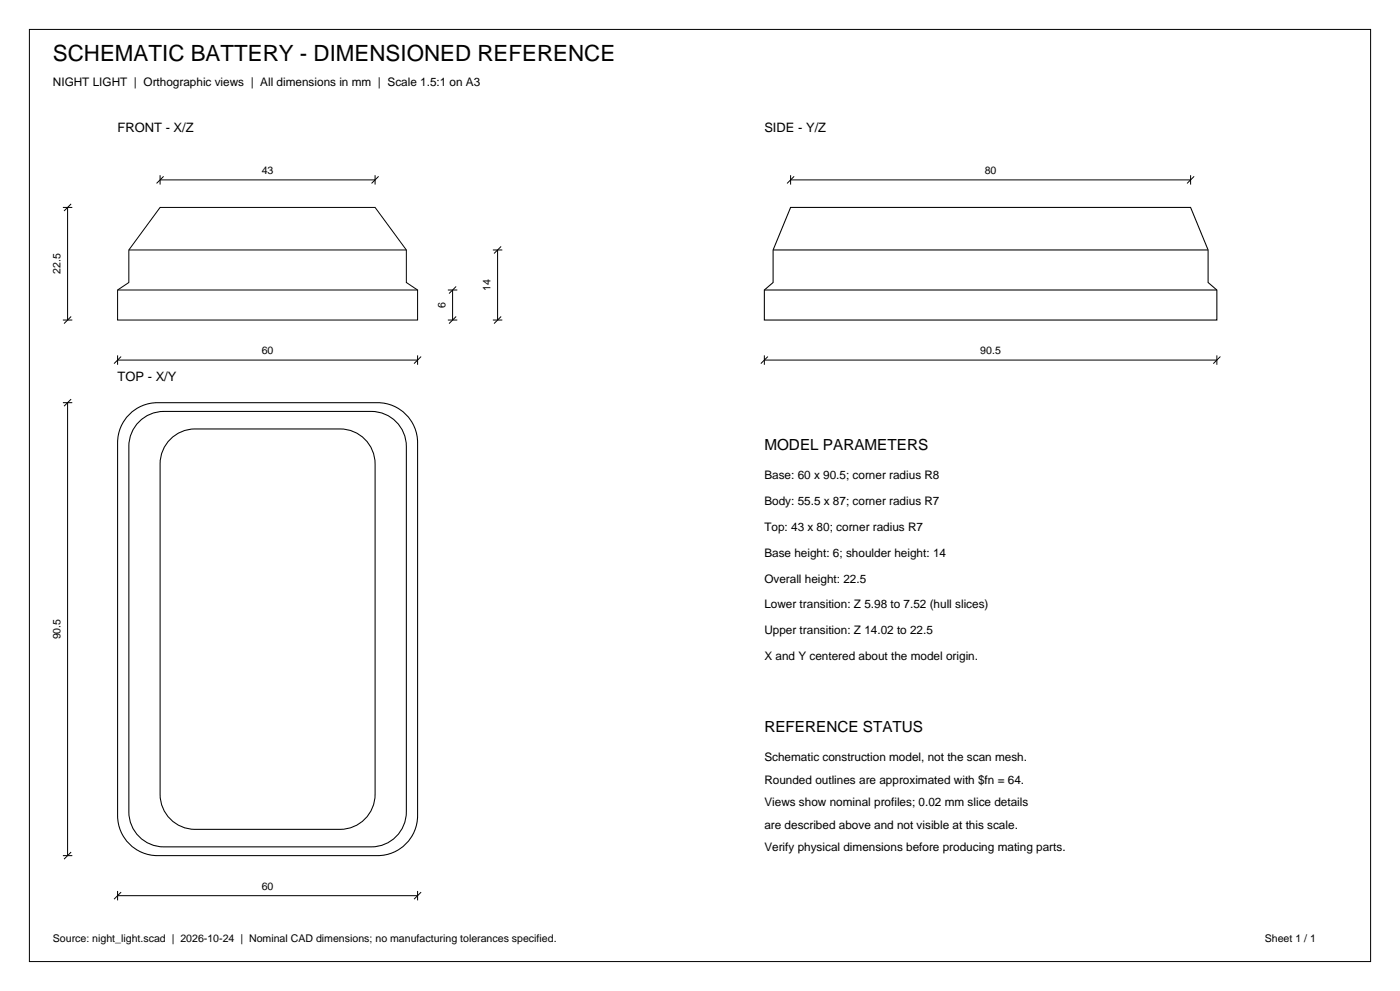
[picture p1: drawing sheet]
<svg xmlns="http://www.w3.org/2000/svg" width="420mm" height="297mm" viewBox="0 0 420 297" stroke-linecap="round" stroke-linejoin="round" font-family="sans-serif">
<defs><g id="words">
<text font-size="6.7" x="15.9" y="18.3">SCHEMATIC BATTERY - DIMENSIONED REFERENCE</text>
<g font-size="4.6">
<text x="229.3" y="134.7">MODEL PARAMETERS</text>
<text x="229.3" y="219.4">REFERENCE STATUS</text>
</g>
<g font-size="3.9">
<text x="35.3" y="39.5">FRONT - X/Z</text>
<text x="229.3" y="39.5">SIDE - Y/Z</text>
<text x="35.3" y="114.3">TOP - X/Y</text>
</g>
<g font-size="3.5">
<text x="15.9" y="25.8">NIGHT LIGHT | Orthographic views | All dimensions in mm | Scale 1.5:1 on A3</text>
<text x="229.3" y="143.5">Base: 60 x 90.5; corner radius R8</text>
<text x="229.3" y="151.3">Body: 55.5 x 87; corner radius R7</text>
<text x="229.3" y="159.1">Top: 43 x 80; corner radius R7</text>
<text x="229.3" y="166.8">Base height: 6; shoulder height: 14</text>
<text x="229.3" y="174.6">Overall height: 22.5</text>
<text x="229.3" y="182.3">Lower transition: Z 5.98 to 7.52 (hull slices)</text>
<text x="229.3" y="190.1">Upper transition: Z 14.02 to 22.5</text>
<text x="229.3" y="197.9">X and Y centered about the model origin.</text>
<text x="229.3" y="228.2">Schematic construction model, not the scan mesh.</text>
<text x="229.3" y="234.9">Rounded outlines are approximated with $fn = 64.</text>
<text x="229.3" y="241.6">Views show nominal profiles; 0.02 mm slice details</text>
<text x="229.3" y="248.3">are described above and not visible at this scale.</text>
<text x="229.3" y="255">Verify physical dimensions before producing mating parts.</text>
</g>
<g font-size="3.2">
<text x="78.5" y="52.2">43</text>
<text x="295.4" y="52.2">80</text>
<text x="18.2" y="82.1" transform="rotate(-90 18.2 82.1)">22.5</text>
<text x="147.2" y="87.2" transform="rotate(-90 147.2 87.2)">14</text>
<text x="133.7" y="92.3" transform="rotate(-90 133.7 92.3)">6</text>
<text x="78.5" y="106.2">60</text>
<text x="294.1" y="106.2">90.5</text>
<text x="18.2" y="191.6" transform="rotate(-90 18.2 191.6)">90.5</text>
<text x="78.5" y="266.7">60</text>
<text x="15.9" y="282.2">Source: night_light.scad | 2026-10-24 | Nominal CAD dimensions; no manufacturing tolerances specified.</text>
<text x="379.4" y="282.2">Sheet 1 / 1</text>
</g>
</g></defs>
<g fill="none" stroke="#000" stroke-width=".3">
<path d="M8.8 8.8h402.4v279.4h-402.4zM48 52.5v2.8M48 53.9h64.5M49.1 52.9l-2.1 2.1M112.5 52.5v2.8M113.6 52.9l-2.1 2.1M237.2 53.9h120M237.2 52.5v2.8M238.2 52.9l-2.1 2.1M357.2 52.5v2.8M358.2 52.9l-2.1 2.1M18.9 62.2h2.8"/>
<path d="M20.3 62.2v33.7M21.3 61.1l-2.1 2.1M38.7 74.9h83.2M48 62.2h64.5l9.4 12.7v9.8l3.4 2.2v9h-90v-9l3.4-2.2v-9.8zM147.9 74.9h2.8M149.3 74.9v21M150.3 73.9l-2.1 2.1M18.9 95.9h2.8M21.3 94.9l-2.1 2.1M35.3 86.9h90M134.4 86.9h2.8M134.4 95.9h2.8"/>
<path d="M135.8 86.9v9M136.8 94.9l-2.1 2.1M136.8 85.9l-2.1 2.1M147.9 95.9h2.8M150.3 94.9l-2.1 2.1M21.3 119.6l-2.1 2.1M35.3 106.5v2.8M35.3 107.9h90M36.3 106.9l-2.1 2.1M125.3 106.5v2.8M126.3 106.9l-2.1 2.1M229.3 107.9h135.8"/>
<path d="M229.3 106.5v2.8M230.4 106.9l-2.2 2.1M365.1 106.5v2.8M366.1 106.9l-2.1 2.1M18.9 120.7h2.8M20.3 120.7v135.7M18.9 256.4h2.8M21.3 255.4l-2.1 2.1M35.3 267v2.8M35.3 268.4h90M36.3 267.4l-2.1 2.1M125.3 267v2.8"/>
<path d="M126.3 267.4l-2.1 2.1"/>
</g>
<path d="M231.9 74.9h130.5M237.2 62.2h120l5.2 12.7v9.8l2.7 2.2v9h-135.8v-9l2.6-2.2v-9.8zM229.3 86.9h135.8M38.8 124.2a12 12 0 0 1 8.5-3.5h66a12 12 0 0 1 12 12v111.7a12 12 0 0 1-12 12h-66a12 12 0 0 1-12-12v-111.7a12 12 0 0 1 3.5-8.5zM42.2 126a10.5 10.5 0 0 1 7-2.7h62.2a10.5 10.5 0 0 1 10.5 10.5v109.5a10.5 10.5 0 0 1-10.5 10.5h-62.2a10.5 10.5 0 0 1-10.5-10.5v-109.5a10.5 10.5 0 0 1 3.5-7.8zM50.7 132.1a10.5 10.5 0 0 1 7.8-3.5h43.5a10.5 10.5 0 0 1 10.5 10.5v99a10.5 10.5 0 0 1-10.5 10.5h-43.5a10.5 10.5 0 0 1-10.5-10.5v-99a10.5 10.5 0 0 1 2.7-7z" fill="none" stroke="#000" stroke-width=".32"/>
<use href="#words"/>
</svg>
